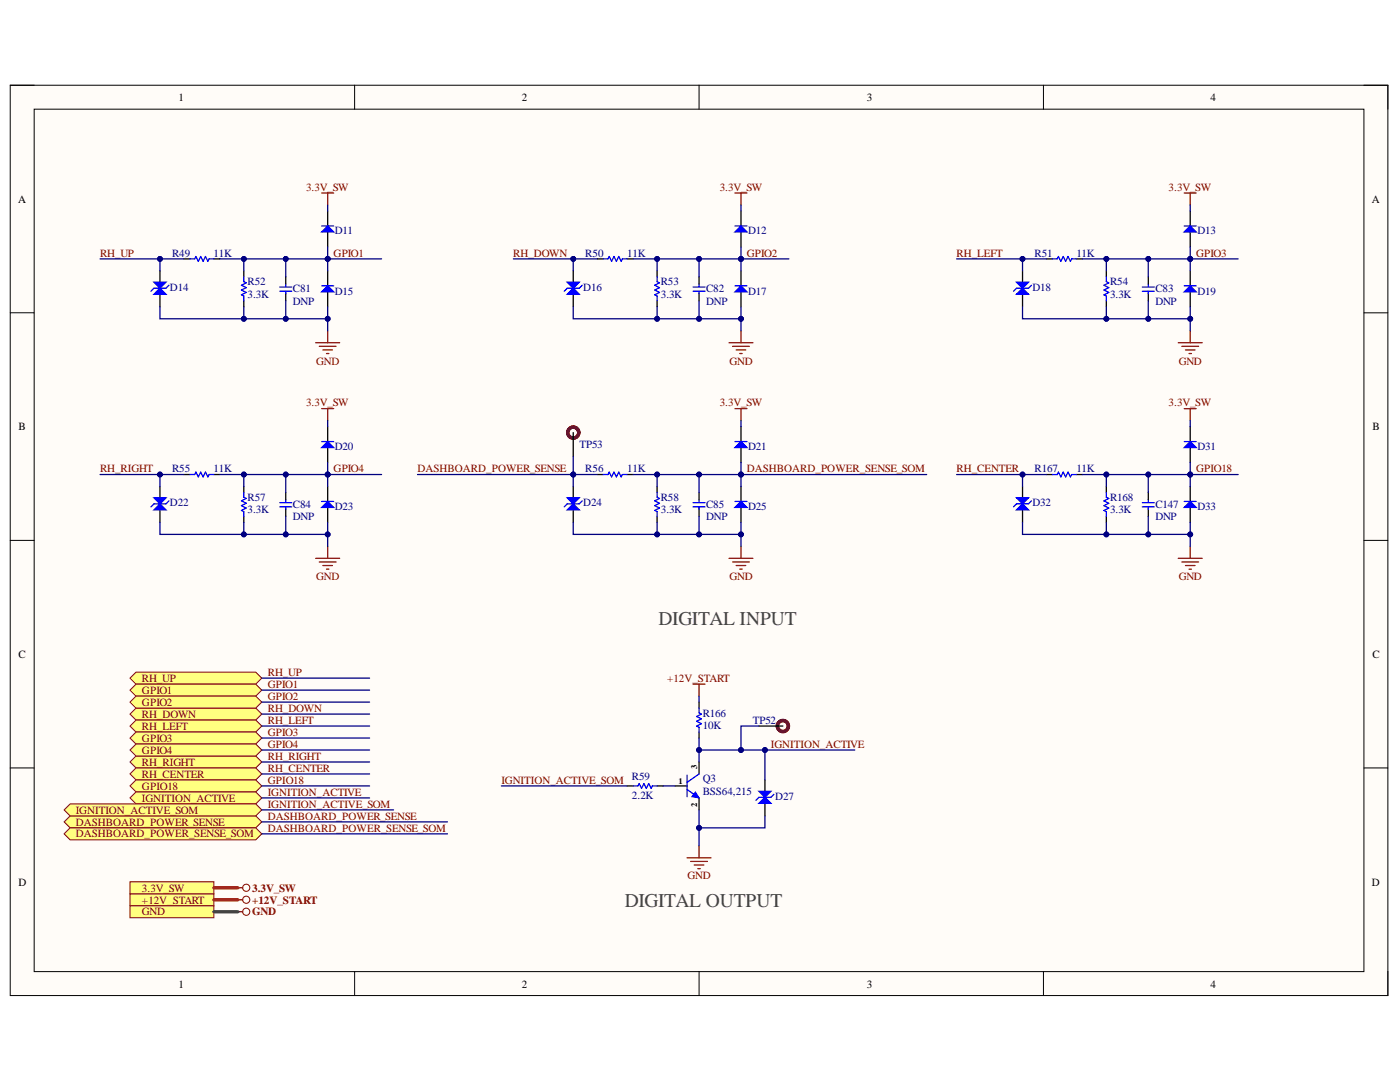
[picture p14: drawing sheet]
<svg xmlns="http://www.w3.org/2000/svg" width="279mm" height="216mm" viewBox="0 0 279 216" stroke-linecap="round" stroke-linejoin="round" font-family="sans-serif">
<defs><g id="words">
<g font-size="3.9" fill="#434343">
<text x="131.4" y="124.7">DIGITAL INPUT</text>
<text x="124.7" y="180.9">DIGITAL OUTPUT</text>
</g>
<g font-size="2.2">
<text x="35.6" y="20.1">1</text>
<text x="104.1" y="20.1">2</text>
<text x="173" y="20.1">3</text>
<text x="241.6" y="20.1">4</text>
<text x="3.6" y="40.4">A</text>
<text x="273.8" y="40.4">A</text>
<text x="3.7" y="85.8">B</text>
<text x="273.9" y="85.8">B</text>
<text x="3.7" y="131.3">C</text>
<text x="273.9" y="131.3">C</text>
<text x="3.7" y="176.7">D</text>
<text x="273.8" y="176.7">D</text>
<text x="35.6" y="197">1</text>
<text x="104.1" y="197">2</text>
<text x="173" y="197">3</text>
<text x="241.6" y="197">4</text>
</g>
<g font-size="2.2" fill="#800000">
<text x="61.1" y="38.1">3.3V_SW</text>
<text x="143.6" y="38.1">3.3V_SW</text>
<text x="233.2" y="38.1">3.3V_SW</text>
<text x="20" y="51.3">RH_UP</text>
<text x="66.6" y="51.3">GPIO1</text>
<text x="102.4" y="51.3">RH_DOWN</text>
<text x="149" y="51.3">GPIO2</text>
<text x="190.9" y="51.3">RH_LEFT</text>
<text x="238.7" y="51.3">GPIO3</text>
<text x="63.1" y="72.7">GND</text>
<text x="145.6" y="72.7">GND</text>
<text x="235.2" y="72.7">GND</text>
<text x="61.1" y="81.1">3.3V_SW</text>
<text x="143.6" y="81.1">3.3V_SW</text>
<text x="233.2" y="81.1">3.3V_SW</text>
<text x="20" y="94.2">RH_RIGHT</text>
<text x="66.6" y="94.2">GPIO4</text>
<text x="83.3" y="94.2">DASHBOARD_POWER_SENSE</text>
<text x="149" y="94.2">DASHBOARD_POWER_SENSE_SOM</text>
<text x="190.9" y="94.2">RH_CENTER</text>
<text x="238.7" y="94.2">GPIO18</text>
<text x="63.1" y="115.8">GND</text>
<text x="145.6" y="115.8">GND</text>
<text x="235.2" y="115.8">GND</text>
<text x="28.3" y="136.1">RH_UP</text>
<text x="53.5" y="134.9">RH_UP</text>
<text x="53.5" y="137.3">GPIO1</text>
<text x="133.1" y="136.1">+12V_START</text>
<text x="28.3" y="138.4">GPIO1</text>
<text x="28.3" y="143.3">RH_DOWN</text>
<text x="28.3" y="140.9">GPIO2</text>
<text x="53.5" y="142.1">RH_DOWN</text>
<text x="53.5" y="139.6">GPIO2</text>
<text x="28.3" y="145.6">RH_LEFT</text>
<text x="28.3" y="148">GPIO3</text>
<text x="53.5" y="144.4">RH_LEFT</text>
<text x="53.5" y="146.8">GPIO3</text>
<text x="53.5" y="149.2">GPIO4</text>
<text x="153.9" y="149.2">IGNITION_ACTIVE</text>
<text x="28.3" y="152.8">RH_RIGHT</text>
<text x="28.3" y="155.2">RH_CENTER</text>
<text x="28.3" y="150.4">GPIO4</text>
<text x="53.5" y="151.6">RH_RIGHT</text>
<text x="53.5" y="154">RH_CENTER</text>
<text x="28.3" y="157.6">GPIO18</text>
<text x="28.3" y="160">IGNITION_ACTIVE</text>
<text x="53.5" y="156.4">GPIO18</text>
<text x="53.5" y="158.8">IGNITION_ACTIVE</text>
<text x="53.5" y="161.2">IGNITION_ACTIVE_SOM</text>
<text x="100.1" y="156.4">IGNITION_ACTIVE_SOM</text>
<text x="15.1" y="164.7">DASHBOARD_POWER_SENSE</text>
<text x="15.1" y="167.1">DASHBOARD_POWER_SENSE_SOM</text>
<text x="15.1" y="162.4">IGNITION_ACTIVE_SOM</text>
<text x="53.5" y="163.6">DASHBOARD_POWER_SENSE</text>
<text x="53.5" y="165.9">DASHBOARD_POWER_SENSE_SOM</text>
<text x="28.3" y="177.9">3.3V_SW</text>
<text x="50.3" y="177.9">3.3V_SW</text>
<text x="137.2" y="175.5">GND</text>
<text x="28.3" y="180.3">+12V_START</text>
<text x="28.3" y="182.7">GND</text>
<text x="50.3" y="180.3">+12V_START</text>
<text x="50.3" y="182.7">GND</text>
</g>
<g font-size="2.2" fill="#000080">
<text x="66.8" y="46.8">D11</text>
<text x="149.3" y="46.8">D12</text>
<text x="239" y="46.8">D13</text>
<text x="34.3" y="51.3">R49</text>
<text x="42.6" y="51.3">11K</text>
<text x="116.8" y="51.3">R50</text>
<text x="125.2" y="51.3">11K</text>
<text x="206.5" y="51.3">R51</text>
<text x="214.9" y="51.3">11K</text>
<text x="33.9" y="58">D14</text>
<text x="49.4" y="56.9">R52</text>
<text x="49.4" y="59.4">3.3K</text>
<text x="58.4" y="58.4">C81</text>
<text x="66.8" y="58.8">D15</text>
<text x="116.4" y="58">D16</text>
<text x="131.9" y="56.9">R53</text>
<text x="131.9" y="59.4">3.3K</text>
<text x="140.9" y="58.4">C82</text>
<text x="149.3" y="58.8">D17</text>
<text x="206.1" y="58">D18</text>
<text x="221.5" y="56.9">R54</text>
<text x="221.5" y="59.4">3.3K</text>
<text x="230.6" y="58.4">C83</text>
<text x="239" y="58.8">D19</text>
<text x="58.4" y="60.8">DNP</text>
<text x="140.9" y="60.8">DNP</text>
<text x="230.6" y="60.8">DNP</text>
<text x="66.8" y="89.8">D20</text>
<text x="115.6" y="89.5">TP53</text>
<text x="149.3" y="89.8">D21</text>
<text x="239" y="89.8">D31</text>
<text x="34.3" y="94.2">R55</text>
<text x="42.6" y="94.2">11K</text>
<text x="116.8" y="94.2">R56</text>
<text x="125.2" y="94.2">11K</text>
<text x="206.5" y="94.2">R167</text>
<text x="214.9" y="94.2">11K</text>
<text x="33.9" y="101.1">D22</text>
<text x="49.4" y="100">R57</text>
<text x="58.4" y="101.4">C84</text>
<text x="66.8" y="101.7">D23</text>
<text x="116.4" y="101.1">D24</text>
<text x="131.9" y="100">R58</text>
<text x="140.9" y="101.4">C85</text>
<text x="149.3" y="101.7">D25</text>
<text x="206.1" y="101.1">D32</text>
<text x="221.5" y="100">R168</text>
<text x="230.6" y="101.4">C147</text>
<text x="239" y="101.7">D33</text>
<text x="49.4" y="102.4">3.3K</text>
<text x="58.4" y="103.8">DNP</text>
<text x="131.9" y="102.4">3.3K</text>
<text x="140.9" y="103.8">DNP</text>
<text x="221.5" y="102.4">3.3K</text>
<text x="230.6" y="103.8">DNP</text>
<text x="140.2" y="143">R166</text>
<text x="140.2" y="145.4">10K</text>
<text x="150.2" y="144.4">TP52</text>
<text x="126.1" y="155.7">R59</text>
<text x="126.1" y="159.5">2.2K</text>
<text x="140.2" y="156.1">Q3</text>
<text x="140.2" y="158.6">BSS64,215</text>
<text x="154.7" y="159.6">D27</text>
</g>
<g font-size="1.7">
<text x="139.1" y="153.5" transform="rotate(-90 139.1 153.5)">3</text>
<text x="135.4" y="156.5">1</text>
<text x="139.1" y="160.9" transform="rotate(-90 139.1 160.9)">2</text>
</g>
</g></defs>
<path d="M2 17h275v181.7h-275z" fill-rule="evenodd" fill="#fffcf8"/>
<path d="M2 17h275v181.7h-275z" fill="none" stroke="#000" stroke-width=".2"/>
<path d="M6.8 21.8h265.4v172.1h-265.4z" fill-rule="evenodd" fill="#fffcf8"/>
<g fill="none" stroke="#000" stroke-width=".2">
<path d="M2 17h4.8M70.8 17v4.8M139.5 17v4.8M208.2 17v4.8M272.2 17h4.8v4.8M6.8 21.8h265.4v172.1h-265.4zM2 62.4h4.8M272.2 62.4h4.8M2 107.8h4.8M272.2 107.8h4.8M2 153.2h4.8M272.2 153.2h4.8"/>
<path d="M70.8 193.9v4.8M139.5 193.9v4.8M208.2 193.9v4.8M277 193.9v4.8"/>
</g>
<path d="M31.9 54.1v2.3M31.9 58.8v2.4M36.7 51.7h1.2M42.7 51.7h1.2" fill="none" stroke="#000" stroke-width=".25"/>
<path d="M37.9 51.7h1l.2-.5 .5 .9 .5-.9 .4 .9 .5-.9 .5 .9 .2-.4h1" fill="none" stroke="#00f" stroke-width=".25"/>
<path d="M31.9 57.5l1.2 1.2h-2.4z" fill="#00f"/>
<path d="M31.9 57.5l1.2 1.2h-2.4zM33.7 56.9l-.6 .6h-2.4l-.6 .6" fill="none" stroke="#00f" stroke-width=".25"/>
<path d="M30.7 56.3h2.4l-1.2 1.2z" fill="#00f"/>
<path d="M30.7 56.3h2.4l-1.2 1.2zM48.7 55.2v1l.4 .2-.9 .5 .9 .5-.9 .5 .9 .5-.9 .4 .5 .3v.9M55.8 58.1h2.4M55.8 57.3h2.4M57 56.7v.5M57 58.1v.5" fill="none" stroke="#00f" stroke-width=".25"/>
<path d="M48.7 54.1v1.1M57 55.2v1.5M57 58.5v1.5M65.4 54.1v2.9M65.4 58.2v3M48.7 60v1.2" fill="none" stroke="#000" stroke-width=".25"/>
<path d="M64.2 58.2l1.2-1.2 1.2 1.2z" fill="#00f"/>
<path d="M64.2 58.2l1.2-1.2 1.2 1.2zM64.2 57h2.4" fill="none" stroke="#00f" stroke-width=".25"/>
<path d="M63 68.4h4.8M63.7 69.1h3.4M64.4 69.8h2M65.2 70.5h.4M65.4 66v2.4" fill="none" stroke="#800000" stroke-width=".25"/>
<path d="M65.4 42.1v3M65.4 46.3v3" fill="none" stroke="#000" stroke-width=".25"/>
<path d="M64.2 46.3l1.2-1.2 1.2 1.2z" fill="#00f"/>
<path d="M64.2 46.3l1.2-1.2 1.2 1.2zM64.2 45.1h2.4M120.4 51.7h.9l.3-.5 .5 .9 .4-.9 .5 .9 .5-.9 .5 .9 .2-.4h1" fill="none" stroke="#00f" stroke-width=".25"/>
<path d="M64.2 38.5h2.4M65.4 38.5v2.4" fill="none" stroke="#800000" stroke-width=".25"/>
<path d="M114.4 54.1v2.3M114.4 58.8v2.4M119.2 51.7h1.2M125.2 51.7h1.2" fill="none" stroke="#000" stroke-width=".25"/>
<path d="M114.4 57.5l1.2 1.2h-2.4z" fill="#00f"/>
<path d="M114.4 57.5l1.2 1.2h-2.4zM116.2 56.9l-.6 .6h-2.4l-.6 .6" fill="none" stroke="#00f" stroke-width=".25"/>
<path d="M113.2 56.3h2.4l-1.2 1.2z" fill="#00f"/>
<path d="M113.2 56.3h2.4l-1.2 1.2zM131.1 55.2v1l.5 .2-.9 .5 .9 .5-.9 .5 .9 .5-.9 .4 .4 .3v.9M138.3 58.1h2.4M138.3 57.3h2.4M139.5 56.7v.5M139.5 58.1v.5" fill="none" stroke="#00f" stroke-width=".25"/>
<path d="M131.1 54.1v1.1M139.5 55.2v1.5M139.5 58.5v1.5M147.9 54.1v2.9M147.9 58.2v3M131.1 60v1.2" fill="none" stroke="#000" stroke-width=".25"/>
<path d="M146.7 58.2l1.2-1.2 1.2 1.2z" fill="#00f"/>
<path d="M146.7 58.2l1.2-1.2 1.2 1.2zM146.7 57h2.4" fill="none" stroke="#00f" stroke-width=".25"/>
<path d="M145.5 68.4h4.8M146.2 69.1h3.3M146.9 69.8h1.9M147.6 70.5h.5M147.9 66v2.4" fill="none" stroke="#800000" stroke-width=".25"/>
<path d="M147.9 42.1v3M147.9 46.3v3" fill="none" stroke="#000" stroke-width=".25"/>
<path d="M146.7 46.3l1.2-1.2 1.2 1.2z" fill="#00f"/>
<path d="M146.7 46.3l1.2-1.2 1.2 1.2zM146.7 45.1h2.4M210 51.7h1l.2-.5 .5 .9 .5-.9 .5 .9 .4-.9 .5 .9 .3-.4h.9" fill="none" stroke="#00f" stroke-width=".25"/>
<path d="M146.7 38.5h2.4M147.9 38.5v2.4" fill="none" stroke="#800000" stroke-width=".25"/>
<path d="M204.1 54.1v2.3M204.1 58.8v2.4M208.8 51.7h1.2M214.8 51.7h1.2" fill="none" stroke="#000" stroke-width=".25"/>
<path d="M202.9 58.7l1.2-1.2 1.2 1.2z" fill="#00f"/>
<path d="M202.9 58.7l1.2-1.2 1.2 1.2zM205.9 56.9l-.6 .6h-2.4l-.6 .6" fill="none" stroke="#00f" stroke-width=".25"/>
<path d="M202.9 56.3h2.4l-1.2 1.2z" fill="#00f"/>
<path d="M202.9 56.3h2.4l-1.2 1.2zM220.8 55.3v.9l.5 .2-1 .5 1 .5-1 .5 1 .5-1 .4 .5 .3v.9M228 58.1h2.4M228 57.3h2.4M229.2 56.7v.5M229.2 58.1v.5" fill="none" stroke="#00f" stroke-width=".25"/>
<path d="M220.8 54.1v1.2M229.2 55.3v1.4M229.2 58.5v1.5M237.5 54.1v2.9M237.5 58.2v3M220.8 60v1.2" fill="none" stroke="#000" stroke-width=".25"/>
<path d="M236.3 58.2l1.2-1.2 1.2 1.2z" fill="#00f"/>
<path d="M236.3 58.2l1.2-1.2 1.2 1.2zM236.3 57h2.4" fill="none" stroke="#00f" stroke-width=".25"/>
<path d="M235.1 68.4h4.8M235.9 69.1h3.3M236.6 69.8h1.9M237.3 70.5h.5M237.5 66v2.4" fill="none" stroke="#800000" stroke-width=".25"/>
<path d="M237.5 42.1v3M237.5 46.3v3" fill="none" stroke="#000" stroke-width=".25"/>
<path d="M236.3 46.3l1.2-1.2 1.2 1.2z" fill="#00f"/>
<path d="M236.3 46.3l1.2-1.2 1.2 1.2zM236.3 45.1h2.4M37.9 94.7h1l.2-.5 .5 1 .5-1 .4 1 .5-1 .5 1 .2-.5h1" fill="none" stroke="#00f" stroke-width=".25"/>
<path d="M236.3 38.5h2.4M237.5 38.5v2.4" fill="none" stroke="#800000" stroke-width=".25"/>
<path d="M31.9 97.1v2.4M36.7 94.7h1.2M42.7 94.7h1.2M31.9 101.9v2.3" fill="none" stroke="#000" stroke-width=".25"/>
<path d="M30.7 101.7l1.2-1.2 1.2 1.2z" fill="#00f"/>
<path d="M33.7 99.9l-.6 .6h-2.4l-.6 .6M30.7 101.7l1.2-1.2 1.2 1.2z" fill="none" stroke="#00f" stroke-width=".25"/>
<path d="M30.7 99.3h2.4l-1.2 1.2z" fill="#00f"/>
<path d="M30.7 99.3h2.4l-1.2 1.2zM48.7 98.3v.9l.4 .3-.9 .4 .9 .5-.9 .5 .9 .5-.9 .5 .5 .2v.9M57 99.7v.5M55.8 101.1h2.4M55.8 100.3h2.4M57 101.1v.5" fill="none" stroke="#00f" stroke-width=".25"/>
<path d="M48.7 97.1v1.2M57 98.3v1.4M65.4 97.1v3M48.7 103v1.2M57 101.5v1.5M65.4 101.3v2.9" fill="none" stroke="#000" stroke-width=".25"/>
<path d="M64.2 101.3l1.2-1.2 1.2 1.2z" fill="#00f"/>
<path d="M64.2 101.3l1.2-1.2 1.2 1.2zM64.2 100.1h2.4" fill="none" stroke="#00f" stroke-width=".25"/>
<path d="M63 111.4h4.8M63.7 112.1h3.4M64.4 112.8h2M65.2 113.6h.4M65.4 109v2.4" fill="none" stroke="#800000" stroke-width=".25"/>
<path d="M65.4 85.1v3M65.4 89.3v3" fill="none" stroke="#000" stroke-width=".25"/>
<path d="M64.2 89.3l1.2-1.2 1.2 1.2z" fill="#00f"/>
<path d="M64.2 89.3l1.2-1.2 1.2 1.2zM64.2 88.1h2.4M120.4 94.7h.9l.3-.5 .5 1 .4-1 .5 1 .5-1 .5 1 .2-.5h1" fill="none" stroke="#00f" stroke-width=".25"/>
<path d="M64.2 81.5h2.4M65.4 81.5v2.4" fill="none" stroke="#800000" stroke-width=".25"/>
<path d="M114.4 97.1v2.4M119.2 94.7h1.2M125.2 94.7h1.2M114.4 101.9v2.3" fill="none" stroke="#000" stroke-width=".25"/>
<path d="M113.2 101.7l1.2-1.2 1.2 1.2z" fill="#00f"/>
<path d="M116.2 99.9l-.6 .6h-2.4l-.6 .6M113.2 101.7l1.2-1.2 1.2 1.2z" fill="none" stroke="#00f" stroke-width=".25"/>
<path d="M113.2 99.3h2.4l-1.2 1.2z" fill="#00f"/>
<path d="M113.2 99.3h2.4l-1.2 1.2zM131.1 98.3v.9l.5 .3-.9 .4 .9 .5-.9 .5 .9 .5-.9 .5 .4 .2v.9M139.5 99.7v.5M138.3 101.1h2.4M138.3 100.3h2.4M139.5 101.1v.5" fill="none" stroke="#00f" stroke-width=".25"/>
<path d="M131.1 97.1v1.2M139.5 98.3v1.4M147.9 97.1v3M131.1 103v1.2M139.5 101.5v1.5M147.9 101.3v2.9" fill="none" stroke="#000" stroke-width=".25"/>
<path d="M146.7 101.3l1.2-1.2 1.2 1.2z" fill="#00f"/>
<path d="M146.7 101.3l1.2-1.2 1.2 1.2zM146.7 100.1h2.4" fill="none" stroke="#00f" stroke-width=".25"/>
<path d="M145.5 111.4h4.8M146.2 112.1h3.3M146.9 112.8h1.9M147.6 113.6h.5M147.9 109v2.4" fill="none" stroke="#800000" stroke-width=".25"/>
<path d="M147.9 85.1v3M147.9 89.3v3" fill="none" stroke="#000" stroke-width=".25"/>
<path d="M146.7 89.3l1.2-1.2 1.2 1.2z" fill="#00f"/>
<path d="M146.7 89.3l1.2-1.2 1.2 1.2zM146.7 88.1h2.4M210 94.7h1l.2-.5 .5 1 .5-1 .5 1 .4-1 .5 1 .3-.5h.9" fill="none" stroke="#00f" stroke-width=".25"/>
<path d="M146.7 81.5h2.4M147.9 81.5v2.4" fill="none" stroke="#800000" stroke-width=".25"/>
<path d="M204.1 97.1v2.4M208.8 94.7h1.2M214.8 94.7h1.2M204.1 101.9v2.3" fill="none" stroke="#000" stroke-width=".25"/>
<path d="M204.1 100.5l1.2 1.2h-2.4z" fill="#00f"/>
<path d="M205.9 99.9l-.6 .6h-2.4l-.6 .6M204.1 100.5l1.2 1.2h-2.4z" fill="none" stroke="#00f" stroke-width=".25"/>
<path d="M202.9 99.3h2.4l-1.2 1.2z" fill="#00f"/>
<path d="M202.9 99.3h2.4l-1.2 1.2zM220.8 98.3v.9l.5 .3-1 .4 1 .5-1 .5 1 .5-1 .5 .5 .2v1M229.2 99.7v.5M228 101.1h2.4M228 100.3h2.4M229.2 101.1v.5" fill="none" stroke="#00f" stroke-width=".25"/>
<path d="M220.8 97.1v1.2M229.2 98.3v1.4M237.5 97.1v3M220.8 103.1v1.1M229.2 101.5v1.6M237.5 101.3v2.9" fill="none" stroke="#000" stroke-width=".25"/>
<path d="M236.3 101.3l1.2-1.2 1.2 1.2z" fill="#00f"/>
<path d="M236.3 101.3l1.2-1.2 1.2 1.2zM236.3 100.1h2.4" fill="none" stroke="#00f" stroke-width=".25"/>
<path d="M235.1 111.4h4.8M235.9 112.1h3.3M236.6 112.9h1.9M237.3 113.6h.5M237.5 109v2.4" fill="none" stroke="#800000" stroke-width=".25"/>
<path d="M237.5 85.1v3M237.5 89.3v3" fill="none" stroke="#000" stroke-width=".25"/>
<path d="M236.3 89.3l1.2-1.2 1.2 1.2z" fill="#00f"/>
<path d="M236.3 89.3l1.2-1.2 1.2 1.2zM236.3 88.1h2.4M137.1 157.5l2.4 1.7M137.1 154.7v4.3M139.5 154.4l-2.4 1.7" fill="none" stroke="#00f" stroke-width=".25"/>
<path d="M236.3 81.5h2.4M237.5 81.5v2.4" fill="none" stroke="#800000" stroke-width=".25"/>
<path d="M134.7 156.8h2.4M139.5 152v2.4M139.5 159.2v2.4" fill="none" stroke="#000" stroke-width=".25"/>
<path d="M138.8 158l.7 1.2-1.4-.2z" fill="#00f"/>
<path d="M138.8 158l.7 1.2-1.4-.2z" fill="none" stroke="#00f" stroke-width=".2"/>
<path d="M152.7 155.6v2.4M152.7 160.4v2.4" fill="none" stroke="#000" stroke-width=".25"/>
<path d="M151.5 160.3l1.2-1.2 1.2 1.2z" fill="#00f"/>
<path d="M154.5 158.5l-.6 .6h-2.4l-.6 .6M151.5 160.3l1.2-1.2 1.2 1.2z" fill="none" stroke="#00f" stroke-width=".25"/>
<path d="M151.5 157.9h2.4l-1.2 1.2z" fill="#00f"/>
<path d="M126.4 156.8h.9l.3-.5 .4 1 .5-1 .5 1 .5-1 .4 1 .3-.5h.9M139.5 141.3v.9l.5 .3-1 .5 1 .4-1 .5 1 .5-1 .5 .5 .2v1M151.5 157.9h2.4l-1.2 1.2z" fill="none" stroke="#00f" stroke-width=".25"/>
<path d="M114.4 86.3v4.8M125.2 156.8h1.2M131.1 156.8h1.2M139.5 140.1v1.2M139.5 146.1v1.2M151.5 144.9h4.7" fill="none" stroke="#000" stroke-width=".25"/>
<path d="M138.3 136.5h2.4M139.5 136.5v2.4M137.1 171.2h4.8M137.8 171.9h3.4M138.6 172.6h1.9M139.3 173.3h.4M139.5 168.8v2.4" fill="none" stroke="#800000" stroke-width=".25"/>
<g fill="none" stroke="#5b0f00" stroke-width=".68">
<circle cx="114.4" cy="86.3" r="1.1"/>
<circle cx="156.2" cy="144.9" r="1.1"/>
</g>
<path d="M25.9 135.3l1.2-1.2h23.9l1.2 1.2-1.2 1.2h-23.9z" fill-rule="evenodd" fill="#ffff80"/>
<path d="M25.9 135.3l1.2-1.2h23.9l1.2 1.2-1.2 1.2h-23.9z" fill="none" stroke="#800000" stroke-width=".2"/>
<path d="M25.9 137.7l1.2-1.2h23.9l1.2 1.2-1.2 1.2h-23.9z" fill-rule="evenodd" fill="#ffff80"/>
<path d="M25.9 137.7l1.2-1.2h23.9l1.2 1.2-1.2 1.2h-23.9z" fill="none" stroke="#800000" stroke-width=".2"/>
<path d="M25.9 142.5l1.2-1.2h23.9l1.2 1.2-1.2 1.2h-23.9z" fill-rule="evenodd" fill="#ffff80"/>
<path d="M25.9 142.5l1.2-1.2h23.9l1.2 1.2-1.2 1.2h-23.9z" fill="none" stroke="#800000" stroke-width=".2"/>
<path d="M25.9 144.9l1.2-1.2h23.9l1.2 1.2-1.2 1.2h-23.9z" fill-rule="evenodd" fill="#ffff80"/>
<path d="M25.9 144.9l1.2-1.2h23.9l1.2 1.2-1.2 1.2h-23.9z" fill="none" stroke="#800000" stroke-width=".2"/>
<path d="M27.1 146.1h23.9l1.2 1.2-1.2 1.2h-23.9l-1.2-1.2z" fill-rule="evenodd" fill="#ffff80"/>
<path d="M27.1 146.1h23.9l1.2 1.2-1.2 1.2h-23.9l-1.2-1.2z" fill="none" stroke="#800000" stroke-width=".2"/>
<path d="M25.9 152l1.2-1.1h23.9l1.2 1.1-1.2 1.2h-23.9z" fill-rule="evenodd" fill="#ffff80"/>
<path d="M25.9 152l1.2-1.1h23.9l1.2 1.1-1.2 1.2h-23.9z" fill="none" stroke="#800000" stroke-width=".2"/>
<path d="M12.8 164l1.2-1.2h37l1.2 1.2-1.2 1.2h-37z" fill-rule="evenodd" fill="#ffff80"/>
<path d="M12.8 164l1.2-1.2h37l1.2 1.2-1.2 1.2h-37z" fill="none" stroke="#800000" stroke-width=".2"/>
<path d="M12.8 166.4l1.2-1.2h37l1.2 1.2-1.2 1.2h-37z" fill-rule="evenodd" fill="#ffff80"/>
<path d="M12.8 166.4l1.2-1.2h37l1.2 1.2-1.2 1.2h-37z" fill="none" stroke="#800000" stroke-width=".2"/>
<path d="M25.9 154.4l1.2-1.2h23.9l1.2 1.2-1.2 1.2h-23.9z" fill-rule="evenodd" fill="#ffff80"/>
<path d="M25.9 154.4l1.2-1.2h23.9l1.2 1.2-1.2 1.2h-23.9z" fill="none" stroke="#800000" stroke-width=".2"/>
<path d="M25.9 156.8l1.2-1.2h23.9l1.2 1.2-1.2 1.2h-23.9z" fill-rule="evenodd" fill="#ffff80"/>
<path d="M25.9 156.8l1.2-1.2h23.9l1.2 1.2-1.2 1.2h-23.9z" fill="none" stroke="#800000" stroke-width=".2"/>
<path d="M25.9 159.2l1.2-1.2h23.9l1.2 1.2-1.2 1.2h-23.9z" fill-rule="evenodd" fill="#ffff80"/>
<path d="M25.9 159.2l1.2-1.2h23.9l1.2 1.2-1.2 1.2h-23.9z" fill="none" stroke="#800000" stroke-width=".2"/>
<path d="M12.8 161.6l1.2-1.2h37l1.2 1.2-1.2 1.2h-37z" fill-rule="evenodd" fill="#ffff80"/>
<path d="M12.8 161.6l1.2-1.2h37l1.2 1.2-1.2 1.2h-37z" fill="none" stroke="#800000" stroke-width=".2"/>
<path d="M25.9 178.3h16.8v2.4h-16.8z" fill-rule="evenodd" fill="#ffff80"/>
<g fill="none" stroke="#800000" stroke-width=".2">
<path d="M25.9 178.3h16.8v2.4h-16.8z"/>
<circle cx="49.1" cy="179.5" r=".71"/>
</g>
<path d="M47.5 179.5h.9" fill="none" stroke="#800000" stroke-width=".25"/>
<path d="M25.9 180.7h16.8v2.4h-16.8z" fill-rule="evenodd" fill="#ffff80"/>
<g fill="none" stroke="#800000" stroke-width=".2">
<path d="M25.9 180.7h16.8v2.4h-16.8z"/>
<circle cx="49.1" cy="181.9" r=".72"/>
</g>
<path d="M47.5 181.9h.9" fill="none" stroke="#800000" stroke-width=".25"/>
<path d="M25.9 175.9h16.8v2.4h-16.8z" fill-rule="evenodd" fill="#ffff80"/>
<g fill="none" stroke="#800000" stroke-width=".2">
<path d="M25.9 175.9h16.8v2.4h-16.8z"/>
<circle cx="49.1" cy="177.1" r=".71"/>
</g>
<path d="M47.5 177.1h.9" fill="none" stroke="#800000" stroke-width=".25"/>
<path d="M25.9 140.1l1.2-1.2h23.9l1.2 1.2-1.2 1.2h-23.9z" fill-rule="evenodd" fill="#ffff80"/>
<path d="M25.9 140.1l1.2-1.2h23.9l1.2 1.2-1.2 1.2h-23.9z" fill="none" stroke="#800000" stroke-width=".2"/>
<path d="M25.9 149.7l1.2-1.2h23.9l1.2 1.2-1.2 1.2h-23.9z" fill-rule="evenodd" fill="#ffff80"/>
<path d="M25.9 149.7l1.2-1.2h23.9l1.2 1.2-1.2 1.2h-23.9z" fill="none" stroke="#800000" stroke-width=".2"/>
<path d="M31.9 51.7v2.4" fill="none" stroke="#000080" stroke-width=".25"/>
<circle cx="31.9" cy="51.7" r=".48" fill="#000080"/>
<circle cx="31.9" cy="51.7" r=".48" fill="none" stroke="#000080" stroke-width=".2"/>
<path d="M48.7 51.7v2.4" fill="none" stroke="#000080" stroke-width=".25"/>
<circle cx="48.7" cy="51.7" r=".48" fill="#000080"/>
<circle cx="48.7" cy="51.7" r=".48" fill="none" stroke="#000080" stroke-width=".2"/>
<path d="M57 51.7v3.5" fill="none" stroke="#000080" stroke-width=".25"/>
<circle cx="57" cy="51.7" r=".48" fill="#000080"/>
<circle cx="57" cy="51.7" r=".48" fill="none" stroke="#000080" stroke-width=".2"/>
<path d="M65.4 51.7v2.4" fill="none" stroke="#000080" stroke-width=".25"/>
<circle cx="65.4" cy="51.7" r=".48" fill="#000080"/>
<circle cx="65.4" cy="51.7" r=".48" fill="none" stroke="#000080" stroke-width=".2"/>
<path d="M48.7 61.2v2.4" fill="none" stroke="#000080" stroke-width=".25"/>
<circle cx="48.7" cy="63.6" r=".48" fill="#000080"/>
<circle cx="48.7" cy="63.6" r=".48" fill="none" stroke="#000080" stroke-width=".2"/>
<path d="M57 60v3.6" fill="none" stroke="#000080" stroke-width=".25"/>
<circle cx="57" cy="63.6" r=".48" fill="#000080"/>
<circle cx="57" cy="63.6" r=".48" fill="none" stroke="#000080" stroke-width=".2"/>
<path d="M65.4 49.3v2.4" fill="none" stroke="#000080" stroke-width=".25"/>
<circle cx="65.4" cy="51.7" r=".48" fill="#000080"/>
<circle cx="65.4" cy="51.7" r=".48" fill="none" stroke="#000080" stroke-width=".2"/>
<path d="M20 51.7h16.7M65.4 40.9v1.2" fill="none" stroke="#000080" stroke-width=".25"/>
<circle cx="31.9" cy="51.7" r=".48" fill="#000080"/>
<circle cx="31.9" cy="51.7" r=".48" fill="none" stroke="#000080" stroke-width=".2"/>
<path d="M31.9 61.2v2.4h33.5" fill="none" stroke="#000080" stroke-width=".25"/>
<circle cx="65.4" cy="63.6" r=".48" fill="#000080"/>
<circle cx="65.4" cy="63.6" r=".48" fill="none" stroke="#000080" stroke-width=".2"/>
<circle cx="57" cy="63.6" r=".48" fill="#000080"/>
<circle cx="57" cy="63.6" r=".48" fill="none" stroke="#000080" stroke-width=".2"/>
<circle cx="48.7" cy="63.6" r=".48" fill="#000080"/>
<circle cx="48.7" cy="63.6" r=".48" fill="none" stroke="#000080" stroke-width=".2"/>
<path d="M43.9 51.7h32.3" fill="none" stroke="#000080" stroke-width=".25"/>
<circle cx="48.7" cy="51.7" r=".48" fill="#000080"/>
<circle cx="48.7" cy="51.7" r=".48" fill="none" stroke="#000080" stroke-width=".2"/>
<circle cx="57" cy="51.7" r=".48" fill="#000080"/>
<circle cx="57" cy="51.7" r=".48" fill="none" stroke="#000080" stroke-width=".2"/>
<circle cx="65.4" cy="51.7" r=".48" fill="#000080"/>
<circle cx="65.4" cy="51.7" r=".48" fill="none" stroke="#000080" stroke-width=".2"/>
<path d="M65.4 61.2v4.8" fill="none" stroke="#000080" stroke-width=".25"/>
<circle cx="65.4" cy="63.6" r=".48" fill="#000080"/>
<circle cx="65.4" cy="63.6" r=".48" fill="none" stroke="#000080" stroke-width=".2"/>
<path d="M114.4 51.7v2.4" fill="none" stroke="#000080" stroke-width=".25"/>
<circle cx="114.4" cy="51.7" r=".48" fill="#000080"/>
<circle cx="114.4" cy="51.7" r=".48" fill="none" stroke="#000080" stroke-width=".2"/>
<path d="M131.1 51.7v2.4" fill="none" stroke="#000080" stroke-width=".25"/>
<circle cx="131.1" cy="51.7" r=".48" fill="#000080"/>
<circle cx="131.1" cy="51.7" r=".48" fill="none" stroke="#000080" stroke-width=".2"/>
<path d="M139.5 51.7v3.5" fill="none" stroke="#000080" stroke-width=".25"/>
<circle cx="139.5" cy="51.7" r=".48" fill="#000080"/>
<circle cx="139.5" cy="51.7" r=".48" fill="none" stroke="#000080" stroke-width=".2"/>
<path d="M147.9 51.7v2.4" fill="none" stroke="#000080" stroke-width=".25"/>
<circle cx="147.9" cy="51.7" r=".48" fill="#000080"/>
<circle cx="147.9" cy="51.7" r=".48" fill="none" stroke="#000080" stroke-width=".2"/>
<path d="M131.1 61.2v2.4" fill="none" stroke="#000080" stroke-width=".25"/>
<circle cx="131.1" cy="63.6" r=".48" fill="#000080"/>
<circle cx="131.1" cy="63.6" r=".48" fill="none" stroke="#000080" stroke-width=".2"/>
<path d="M139.5 60v3.6" fill="none" stroke="#000080" stroke-width=".25"/>
<circle cx="139.5" cy="63.6" r=".48" fill="#000080"/>
<circle cx="139.5" cy="63.6" r=".48" fill="none" stroke="#000080" stroke-width=".2"/>
<path d="M147.9 49.3v2.4" fill="none" stroke="#000080" stroke-width=".25"/>
<circle cx="147.9" cy="51.7" r=".48" fill="#000080"/>
<circle cx="147.9" cy="51.7" r=".48" fill="none" stroke="#000080" stroke-width=".2"/>
<path d="M102.5 51.7h16.7M147.9 40.9v1.2" fill="none" stroke="#000080" stroke-width=".25"/>
<circle cx="114.4" cy="51.7" r=".48" fill="#000080"/>
<circle cx="114.4" cy="51.7" r=".48" fill="none" stroke="#000080" stroke-width=".2"/>
<path d="M114.4 61.2v2.4h33.5" fill="none" stroke="#000080" stroke-width=".25"/>
<circle cx="147.9" cy="63.6" r=".48" fill="#000080"/>
<circle cx="147.9" cy="63.6" r=".48" fill="none" stroke="#000080" stroke-width=".2"/>
<circle cx="139.5" cy="63.6" r=".48" fill="#000080"/>
<circle cx="139.5" cy="63.6" r=".48" fill="none" stroke="#000080" stroke-width=".2"/>
<circle cx="131.1" cy="63.6" r=".48" fill="#000080"/>
<circle cx="131.1" cy="63.6" r=".48" fill="none" stroke="#000080" stroke-width=".2"/>
<path d="M126.4 51.7h31" fill="none" stroke="#000080" stroke-width=".25"/>
<circle cx="131.1" cy="51.7" r=".48" fill="#000080"/>
<circle cx="131.1" cy="51.7" r=".48" fill="none" stroke="#000080" stroke-width=".2"/>
<circle cx="139.5" cy="51.7" r=".48" fill="#000080"/>
<circle cx="139.5" cy="51.7" r=".48" fill="none" stroke="#000080" stroke-width=".2"/>
<circle cx="147.9" cy="51.7" r=".48" fill="#000080"/>
<circle cx="147.9" cy="51.7" r=".48" fill="none" stroke="#000080" stroke-width=".2"/>
<path d="M147.9 61.2v4.8" fill="none" stroke="#000080" stroke-width=".25"/>
<circle cx="147.9" cy="63.6" r=".48" fill="#000080"/>
<circle cx="147.9" cy="63.6" r=".48" fill="none" stroke="#000080" stroke-width=".2"/>
<path d="M204.1 51.7v2.4" fill="none" stroke="#000080" stroke-width=".25"/>
<circle cx="204.1" cy="51.7" r=".48" fill="#000080"/>
<circle cx="204.1" cy="51.7" r=".48" fill="none" stroke="#000080" stroke-width=".2"/>
<path d="M220.8 51.7v2.4" fill="none" stroke="#000080" stroke-width=".25"/>
<circle cx="220.8" cy="51.7" r=".48" fill="#000080"/>
<circle cx="220.8" cy="51.7" r=".48" fill="none" stroke="#000080" stroke-width=".2"/>
<path d="M229.2 51.7v3.6" fill="none" stroke="#000080" stroke-width=".25"/>
<circle cx="229.2" cy="51.7" r=".48" fill="#000080"/>
<circle cx="229.2" cy="51.7" r=".48" fill="none" stroke="#000080" stroke-width=".2"/>
<path d="M237.5 51.7v2.4" fill="none" stroke="#000080" stroke-width=".25"/>
<circle cx="237.5" cy="51.7" r=".48" fill="#000080"/>
<circle cx="237.5" cy="51.7" r=".48" fill="none" stroke="#000080" stroke-width=".2"/>
<path d="M220.8 61.2v2.4" fill="none" stroke="#000080" stroke-width=".25"/>
<circle cx="220.8" cy="63.6" r=".48" fill="#000080"/>
<circle cx="220.8" cy="63.6" r=".48" fill="none" stroke="#000080" stroke-width=".2"/>
<path d="M229.2 60v3.6" fill="none" stroke="#000080" stroke-width=".25"/>
<circle cx="229.2" cy="63.6" r=".48" fill="#000080"/>
<circle cx="229.2" cy="63.6" r=".48" fill="none" stroke="#000080" stroke-width=".2"/>
<path d="M237.5 49.3v2.4" fill="none" stroke="#000080" stroke-width=".25"/>
<circle cx="237.5" cy="51.7" r=".48" fill="#000080"/>
<circle cx="237.5" cy="51.7" r=".48" fill="none" stroke="#000080" stroke-width=".2"/>
<path d="M237.5 40.9v1.2M204.1 61.2v2.4h33.4" fill="none" stroke="#000080" stroke-width=".25"/>
<circle cx="237.5" cy="63.6" r=".48" fill="#000080"/>
<circle cx="237.5" cy="63.6" r=".48" fill="none" stroke="#000080" stroke-width=".2"/>
<circle cx="229.2" cy="63.6" r=".48" fill="#000080"/>
<circle cx="229.2" cy="63.6" r=".48" fill="none" stroke="#000080" stroke-width=".2"/>
<circle cx="220.8" cy="63.6" r=".48" fill="#000080"/>
<circle cx="220.8" cy="63.6" r=".48" fill="none" stroke="#000080" stroke-width=".2"/>
<path d="M216 51.7h31.1" fill="none" stroke="#000080" stroke-width=".25"/>
<circle cx="220.8" cy="51.7" r=".48" fill="#000080"/>
<circle cx="220.8" cy="51.7" r=".48" fill="none" stroke="#000080" stroke-width=".2"/>
<circle cx="229.2" cy="51.7" r=".48" fill="#000080"/>
<circle cx="229.2" cy="51.7" r=".48" fill="none" stroke="#000080" stroke-width=".2"/>
<circle cx="237.5" cy="51.7" r=".48" fill="#000080"/>
<circle cx="237.5" cy="51.7" r=".48" fill="none" stroke="#000080" stroke-width=".2"/>
<path d="M237.5 61.2v4.8" fill="none" stroke="#000080" stroke-width=".25"/>
<circle cx="237.5" cy="63.6" r=".48" fill="#000080"/>
<circle cx="237.5" cy="63.6" r=".48" fill="none" stroke="#000080" stroke-width=".2"/>
<path d="M31.9 94.7v2.4" fill="none" stroke="#000080" stroke-width=".25"/>
<circle cx="31.9" cy="94.7" r=".48" fill="#000080"/>
<circle cx="31.9" cy="94.7" r=".48" fill="none" stroke="#000080" stroke-width=".2"/>
<path d="M48.7 94.7v2.4" fill="none" stroke="#000080" stroke-width=".25"/>
<circle cx="48.7" cy="94.7" r=".48" fill="#000080"/>
<circle cx="48.7" cy="94.7" r=".48" fill="none" stroke="#000080" stroke-width=".2"/>
<path d="M57 94.7v3.6" fill="none" stroke="#000080" stroke-width=".25"/>
<circle cx="57" cy="94.7" r=".48" fill="#000080"/>
<circle cx="57" cy="94.7" r=".48" fill="none" stroke="#000080" stroke-width=".2"/>
<path d="M65.4 94.7v2.4" fill="none" stroke="#000080" stroke-width=".25"/>
<circle cx="65.4" cy="94.7" r=".48" fill="#000080"/>
<circle cx="65.4" cy="94.7" r=".48" fill="none" stroke="#000080" stroke-width=".2"/>
<path d="M48.7 104.2v2.4" fill="none" stroke="#000080" stroke-width=".25"/>
<circle cx="48.7" cy="106.6" r=".48" fill="#000080"/>
<circle cx="48.7" cy="106.6" r=".48" fill="none" stroke="#000080" stroke-width=".2"/>
<path d="M57 103v3.6" fill="none" stroke="#000080" stroke-width=".25"/>
<circle cx="57" cy="106.6" r=".48" fill="#000080"/>
<circle cx="57" cy="106.6" r=".48" fill="none" stroke="#000080" stroke-width=".2"/>
<path d="M65.4 92.3v2.4" fill="none" stroke="#000080" stroke-width=".25"/>
<circle cx="65.4" cy="94.7" r=".48" fill="#000080"/>
<circle cx="65.4" cy="94.7" r=".48" fill="none" stroke="#000080" stroke-width=".2"/>
<path d="M20 94.7h16.7M65.4 83.9v1.2" fill="none" stroke="#000080" stroke-width=".25"/>
<circle cx="31.9" cy="94.7" r=".48" fill="#000080"/>
<circle cx="31.9" cy="94.7" r=".48" fill="none" stroke="#000080" stroke-width=".2"/>
<path d="M31.9 104.2v2.4h33.5" fill="none" stroke="#000080" stroke-width=".25"/>
<circle cx="65.4" cy="106.6" r=".48" fill="#000080"/>
<circle cx="65.4" cy="106.6" r=".48" fill="none" stroke="#000080" stroke-width=".2"/>
<circle cx="57" cy="106.6" r=".48" fill="#000080"/>
<circle cx="57" cy="106.6" r=".48" fill="none" stroke="#000080" stroke-width=".2"/>
<circle cx="48.7" cy="106.6" r=".48" fill="#000080"/>
<circle cx="48.7" cy="106.6" r=".48" fill="none" stroke="#000080" stroke-width=".2"/>
<path d="M43.9 94.7h32.3" fill="none" stroke="#000080" stroke-width=".25"/>
<circle cx="48.7" cy="94.7" r=".48" fill="#000080"/>
<circle cx="48.7" cy="94.7" r=".48" fill="none" stroke="#000080" stroke-width=".2"/>
<circle cx="57" cy="94.7" r=".48" fill="#000080"/>
<circle cx="57" cy="94.7" r=".48" fill="none" stroke="#000080" stroke-width=".2"/>
<circle cx="65.4" cy="94.7" r=".48" fill="#000080"/>
<circle cx="65.4" cy="94.7" r=".48" fill="none" stroke="#000080" stroke-width=".2"/>
<path d="M65.4 104.2v4.8" fill="none" stroke="#000080" stroke-width=".25"/>
<circle cx="65.4" cy="106.6" r=".48" fill="#000080"/>
<circle cx="65.4" cy="106.6" r=".48" fill="none" stroke="#000080" stroke-width=".2"/>
<path d="M114.4 94.7v2.4" fill="none" stroke="#000080" stroke-width=".25"/>
<circle cx="114.4" cy="94.7" r=".48" fill="#000080"/>
<circle cx="114.4" cy="94.7" r=".48" fill="none" stroke="#000080" stroke-width=".2"/>
<path d="M131.1 94.7v2.4" fill="none" stroke="#000080" stroke-width=".25"/>
<circle cx="131.1" cy="94.7" r=".48" fill="#000080"/>
<circle cx="131.1" cy="94.7" r=".48" fill="none" stroke="#000080" stroke-width=".2"/>
<path d="M139.5 94.7v3.6" fill="none" stroke="#000080" stroke-width=".25"/>
<circle cx="139.5" cy="94.7" r=".48" fill="#000080"/>
<circle cx="139.5" cy="94.7" r=".48" fill="none" stroke="#000080" stroke-width=".2"/>
<path d="M147.9 94.7v2.4" fill="none" stroke="#000080" stroke-width=".25"/>
<circle cx="147.9" cy="94.7" r=".48" fill="#000080"/>
<circle cx="147.9" cy="94.7" r=".48" fill="none" stroke="#000080" stroke-width=".2"/>
<path d="M131.1 104.2v2.4" fill="none" stroke="#000080" stroke-width=".25"/>
<circle cx="131.1" cy="106.6" r=".48" fill="#000080"/>
<circle cx="131.1" cy="106.6" r=".48" fill="none" stroke="#000080" stroke-width=".2"/>
<path d="M139.5 103v3.6" fill="none" stroke="#000080" stroke-width=".25"/>
<circle cx="139.5" cy="106.6" r=".48" fill="#000080"/>
<circle cx="139.5" cy="106.6" r=".48" fill="none" stroke="#000080" stroke-width=".2"/>
<path d="M147.9 92.3v2.4" fill="none" stroke="#000080" stroke-width=".25"/>
<circle cx="147.9" cy="94.7" r=".48" fill="#000080"/>
<circle cx="147.9" cy="94.7" r=".48" fill="none" stroke="#000080" stroke-width=".2"/>
<path d="M83.3 94.7h35.9M147.9 83.9v1.2" fill="none" stroke="#000080" stroke-width=".25"/>
<circle cx="114.4" cy="94.7" r=".48" fill="#000080"/>
<circle cx="114.4" cy="94.7" r=".48" fill="none" stroke="#000080" stroke-width=".2"/>
<path d="M114.4 104.2v2.4h33.5" fill="none" stroke="#000080" stroke-width=".25"/>
<circle cx="147.9" cy="106.6" r=".48" fill="#000080"/>
<circle cx="147.9" cy="106.6" r=".48" fill="none" stroke="#000080" stroke-width=".2"/>
<circle cx="139.5" cy="106.6" r=".48" fill="#000080"/>
<circle cx="139.5" cy="106.6" r=".48" fill="none" stroke="#000080" stroke-width=".2"/>
<circle cx="131.1" cy="106.6" r=".48" fill="#000080"/>
<circle cx="131.1" cy="106.6" r=".48" fill="none" stroke="#000080" stroke-width=".2"/>
<path d="M126.4 94.7h58.5" fill="none" stroke="#000080" stroke-width=".25"/>
<circle cx="131.1" cy="94.7" r=".48" fill="#000080"/>
<circle cx="131.1" cy="94.7" r=".48" fill="none" stroke="#000080" stroke-width=".2"/>
<circle cx="139.5" cy="94.7" r=".48" fill="#000080"/>
<circle cx="139.5" cy="94.7" r=".48" fill="none" stroke="#000080" stroke-width=".2"/>
<circle cx="147.9" cy="94.7" r=".48" fill="#000080"/>
<circle cx="147.9" cy="94.7" r=".48" fill="none" stroke="#000080" stroke-width=".2"/>
<path d="M147.9 104.2v4.8" fill="none" stroke="#000080" stroke-width=".25"/>
<circle cx="147.9" cy="106.6" r=".48" fill="#000080"/>
<circle cx="147.9" cy="106.6" r=".48" fill="none" stroke="#000080" stroke-width=".2"/>
<path d="M204.1 94.7v2.4" fill="none" stroke="#000080" stroke-width=".25"/>
<circle cx="204.1" cy="94.7" r=".48" fill="#000080"/>
<circle cx="204.1" cy="94.7" r=".48" fill="none" stroke="#000080" stroke-width=".2"/>
<path d="M220.8 94.7v2.4" fill="none" stroke="#000080" stroke-width=".25"/>
<circle cx="220.8" cy="94.7" r=".48" fill="#000080"/>
<circle cx="220.8" cy="94.7" r=".48" fill="none" stroke="#000080" stroke-width=".2"/>
<path d="M229.2 94.7v3.6" fill="none" stroke="#000080" stroke-width=".25"/>
<circle cx="229.2" cy="94.7" r=".48" fill="#000080"/>
<circle cx="229.2" cy="94.7" r=".48" fill="none" stroke="#000080" stroke-width=".2"/>
<path d="M237.5 94.7v2.4" fill="none" stroke="#000080" stroke-width=".25"/>
<circle cx="237.5" cy="94.7" r=".48" fill="#000080"/>
<circle cx="237.5" cy="94.7" r=".48" fill="none" stroke="#000080" stroke-width=".2"/>
<path d="M220.8 104.2v2.4" fill="none" stroke="#000080" stroke-width=".25"/>
<circle cx="220.8" cy="106.6" r=".48" fill="#000080"/>
<circle cx="220.8" cy="106.6" r=".48" fill="none" stroke="#000080" stroke-width=".2"/>
<path d="M229.2 103.1v3.5" fill="none" stroke="#000080" stroke-width=".25"/>
<circle cx="229.2" cy="106.6" r=".48" fill="#000080"/>
<circle cx="229.2" cy="106.6" r=".48" fill="none" stroke="#000080" stroke-width=".2"/>
<path d="M237.5 92.3v2.4" fill="none" stroke="#000080" stroke-width=".25"/>
<circle cx="237.5" cy="94.7" r=".48" fill="#000080"/>
<circle cx="237.5" cy="94.7" r=".48" fill="none" stroke="#000080" stroke-width=".2"/>
<path d="M237.5 83.9v1.2M204.1 104.2v2.4h33.4" fill="none" stroke="#000080" stroke-width=".25"/>
<circle cx="237.5" cy="106.6" r=".48" fill="#000080"/>
<circle cx="237.5" cy="106.6" r=".48" fill="none" stroke="#000080" stroke-width=".2"/>
<circle cx="229.2" cy="106.6" r=".48" fill="#000080"/>
<circle cx="229.2" cy="106.6" r=".48" fill="none" stroke="#000080" stroke-width=".2"/>
<circle cx="220.8" cy="106.6" r=".48" fill="#000080"/>
<circle cx="220.8" cy="106.6" r=".48" fill="none" stroke="#000080" stroke-width=".2"/>
<path d="M216 94.7h31.1" fill="none" stroke="#000080" stroke-width=".25"/>
<circle cx="220.8" cy="94.7" r=".48" fill="#000080"/>
<circle cx="220.8" cy="94.7" r=".48" fill="none" stroke="#000080" stroke-width=".2"/>
<circle cx="229.2" cy="94.7" r=".48" fill="#000080"/>
<circle cx="229.2" cy="94.7" r=".48" fill="none" stroke="#000080" stroke-width=".2"/>
<circle cx="237.5" cy="94.7" r=".48" fill="#000080"/>
<circle cx="237.5" cy="94.7" r=".48" fill="none" stroke="#000080" stroke-width=".2"/>
<path d="M237.5 104.2v4.8" fill="none" stroke="#000080" stroke-width=".25"/>
<circle cx="237.5" cy="106.6" r=".48" fill="#000080"/>
<circle cx="237.5" cy="106.6" r=".48" fill="none" stroke="#000080" stroke-width=".2"/>
<path d="M190.9 94.7h17.9" fill="none" stroke="#000080" stroke-width=".25"/>
<circle cx="204.1" cy="94.7" r=".48" fill="#000080"/>
<circle cx="204.1" cy="94.7" r=".48" fill="none" stroke="#000080" stroke-width=".2"/>
<path d="M190.9 51.7h17.9" fill="none" stroke="#000080" stroke-width=".25"/>
<circle cx="204.1" cy="51.7" r=".48" fill="#000080"/>
<circle cx="204.1" cy="51.7" r=".48" fill="none" stroke="#000080" stroke-width=".2"/>
<path d="M139.5 161.6v7.2" fill="none" stroke="#000080" stroke-width=".25"/>
<circle cx="139.5" cy="165.2" r=".48" fill="#000080"/>
<circle cx="139.5" cy="165.2" r=".48" fill="none" stroke="#000080" stroke-width=".2"/>
<path d="M152.7 162.8v2.4h-13.2" fill="none" stroke="#000080" stroke-width=".25"/>
<circle cx="139.5" cy="165.2" r=".48" fill="#000080"/>
<circle cx="139.5" cy="165.2" r=".48" fill="none" stroke="#000080" stroke-width=".2"/>
<path d="M139.5 147.3v4.7" fill="none" stroke="#000080" stroke-width=".25"/>
<circle cx="139.5" cy="149.7" r=".48" fill="#000080"/>
<circle cx="139.5" cy="149.7" r=".48" fill="none" stroke="#000080" stroke-width=".2"/>
<path d="M139.5 138.9v1.2M132.3 156.8h2.4M139.5 149.7h13.2v5.9" fill="none" stroke="#000080" stroke-width=".25"/>
<circle cx="152.7" cy="149.7" r=".48" fill="#000080"/>
<circle cx="152.7" cy="149.7" r=".48" fill="none" stroke="#000080" stroke-width=".2"/>
<circle cx="147.9" cy="149.7" r=".48" fill="#000080"/>
<circle cx="147.9" cy="149.7" r=".48" fill="none" stroke="#000080" stroke-width=".2"/>
<circle cx="139.5" cy="149.7" r=".48" fill="#000080"/>
<circle cx="139.5" cy="149.7" r=".48" fill="none" stroke="#000080" stroke-width=".2"/>
<path d="M152.7 149.7h17.9" fill="none" stroke="#000080" stroke-width=".25"/>
<circle cx="152.7" cy="149.7" r=".48" fill="#000080"/>
<circle cx="152.7" cy="149.7" r=".48" fill="none" stroke="#000080" stroke-width=".2"/>
<path d="M100.1 156.8h25.1M151.5 144.9h-3.6v4.8" fill="none" stroke="#000080" stroke-width=".25"/>
<circle cx="147.9" cy="149.7" r=".48" fill="#000080"/>
<circle cx="147.9" cy="149.7" r=".48" fill="none" stroke="#000080" stroke-width=".2"/>
<path d="M114.4 91.1v3.6" fill="none" stroke="#000080" stroke-width=".25"/>
<circle cx="114.4" cy="94.7" r=".48" fill="#000080"/>
<circle cx="114.4" cy="94.7" r=".48" fill="none" stroke="#000080" stroke-width=".2"/>
<g fill="none" stroke="#000080" stroke-width=".25">
<path d="M52.2 135.3h21.6M52.2 137.7h21.6M52.2 142.5h21.6M52.2 144.9h21.6M52.2 147.3h21.6M52.2 152h21.6M52.2 154.4h21.6M52.2 156.8h21.6M52.2 159.2h21.6M52.2 140.1h21.6M52.2 149.7h21.6M52.2 164h37.1"/>
<path d="M52.2 166.4h37.1M52.2 161.6h26.3"/>
</g>
<path d="M42.7 179.5h4.8M42.7 177.1h4.8" fill="none" stroke="#f00" stroke-width=".68"/>
<path d="M42.7 181.9h4.8" fill="none" stroke="#38761d" stroke-width=".68"/>
<use href="#words"/>
</svg>
